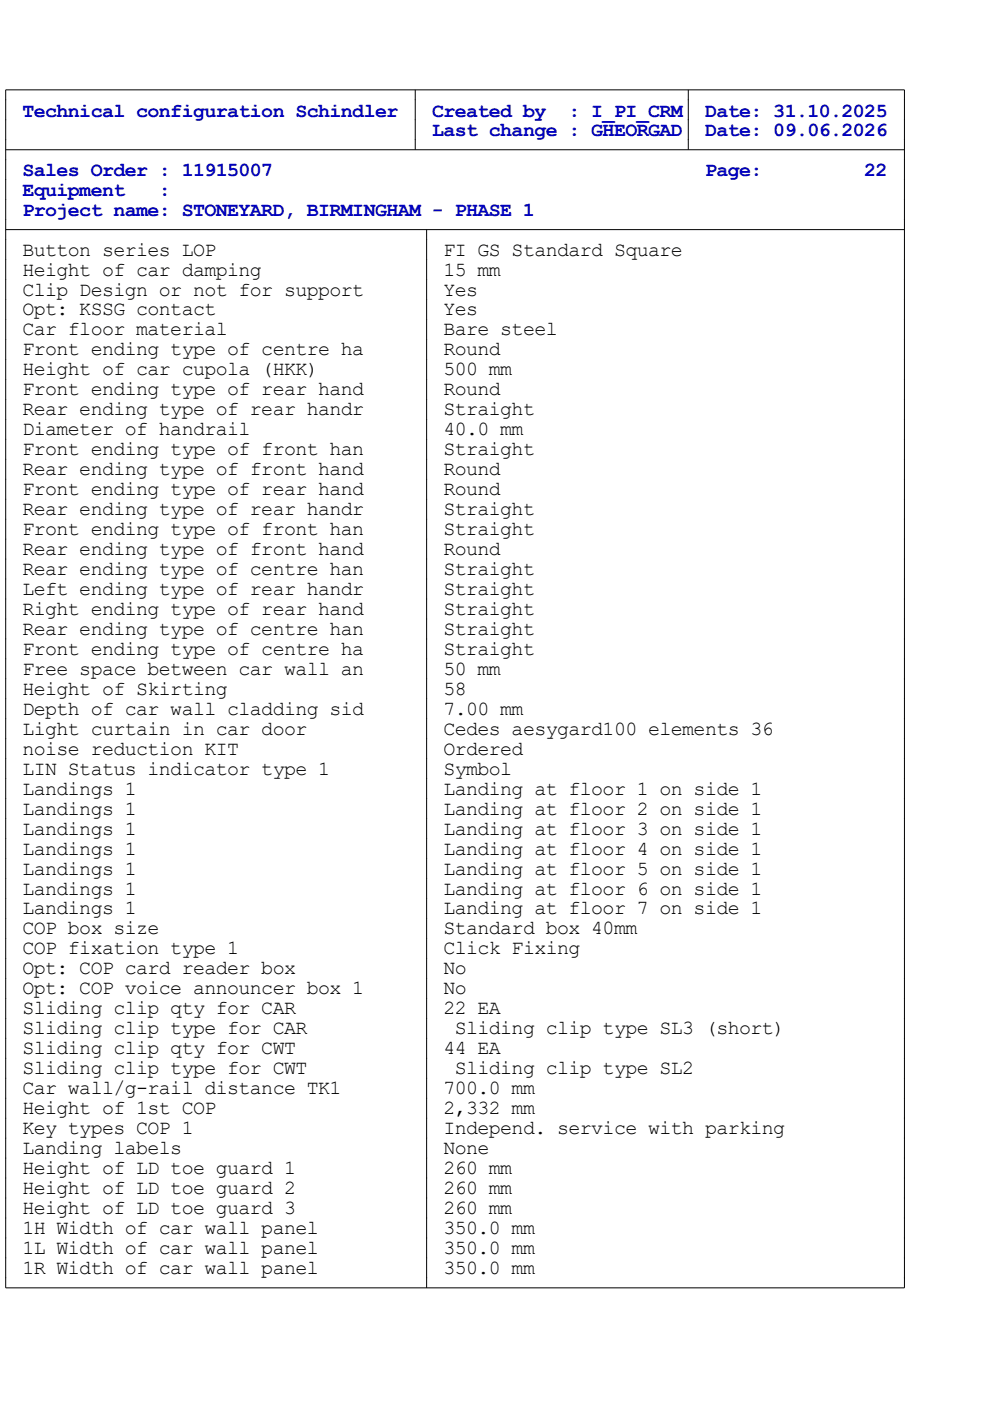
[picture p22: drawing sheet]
<svg xmlns="http://www.w3.org/2000/svg" width="210mm" height="297mm" viewBox="0 0 210 297" stroke-linecap="round" stroke-linejoin="round" font-family="sans-serif">
<defs><g id="words">
<g font-size="4.2" fill="#0000c0">
<text x="4.8" y="24.7">Technical configuration Schindler</text>
<text x="91.6" y="24.7">Created by</text>
<text x="91.6" y="28.9">Last change : GHEORGAD</text>
<text x="120.6" y="24.7">: I_PI_CRM</text>
<text x="149.5" y="24.7">Date: 31.10.2025</text>
<text x="149.5" y="28.9">Date: 09.06.2026</text>
<text x="4.8" y="37.4">Sales Order : 11915007</text>
<text x="4.8" y="41.6">Equipment</text>
<text x="33.7" y="41.6">:</text>
<text x="149.5" y="37.4">Page:</text>
<text x="183.3" y="37.4">22</text>
<text x="4.8" y="45.9">Project name: STONEYARD, BIRMINGHAM - PHASE 1</text>
</g>
<g font-size="4.2">
<text x="4.8" y="54.2">Button series LOP</text>
<text x="4.8" y="58.4">Height of car damping</text>
<text x="94" y="54.2">FI GS Standard Square</text>
<text x="94" y="58.4">15 mm</text>
<text x="4.8" y="62.7">Clip Design or not for support</text>
<text x="94" y="62.7">Yes</text>
<text x="4.8" y="66.9">Opt: KSSG contact</text>
<text x="4.8" y="71.1">Car floor material</text>
<text x="94" y="66.9">Yes</text>
<text x="94" y="71.1">Bare steel</text>
<text x="4.8" y="75.4">Front ending type of centre ha</text>
<text x="94" y="75.4">Round</text>
<text x="4.8" y="79.6">Height of car cupola (HKK)</text>
<text x="4.8" y="83.8">Front ending type of rear hand</text>
<text x="94" y="79.6">500 mm</text>
<text x="94" y="83.8">Round</text>
<text x="4.8" y="88.1">Rear ending type of rear handr</text>
<text x="94" y="88.1">Straight</text>
<text x="4.8" y="92.3">Diameter of handrail</text>
<text x="94" y="92.3">40.0 mm</text>
<text x="4.8" y="96.5">Front ending type of front han</text>
<text x="4.8" y="100.8">Rear ending type of front hand</text>
<text x="94" y="96.5">Straight</text>
<text x="94" y="100.8">Round</text>
<text x="4.8" y="105">Front ending type of rear hand</text>
<text x="94" y="105">Round</text>
<text x="4.8" y="109.2">Rear ending type of rear handr</text>
<text x="4.8" y="113.5">Front ending type of front han</text>
<text x="94" y="109.2">Straight</text>
<text x="94" y="113.5">Straight</text>
<text x="4.8" y="117.7">Rear ending type of front hand</text>
<text x="94" y="117.7">Round</text>
<text x="4.8" y="121.9">Rear ending type of centre han</text>
<text x="94" y="121.9">Straight</text>
<text x="4.8" y="126.2">Left ending type of rear handr</text>
<text x="4.8" y="130.4">Right ending type of rear hand</text>
<text x="94" y="126.2">Straight</text>
<text x="94" y="130.4">Straight</text>
<text x="4.8" y="134.6">Rear ending type of centre han</text>
<text x="94" y="134.6">Straight</text>
<text x="4.8" y="138.9">Front ending type of centre ha</text>
<text x="4.8" y="143.1">Free space between car wall an</text>
<text x="94" y="138.9">Straight</text>
<text x="94" y="143.1">50 mm</text>
<text x="4.8" y="147.3">Height of Skirting</text>
<text x="94" y="147.3">58</text>
<text x="4.8" y="151.6">Depth of car wall cladding sid</text>
<text x="4.8" y="155.8">Light curtain in car door</text>
<text x="94" y="151.6">7.00 mm</text>
<text x="94" y="155.8">Cedes aesygard100 elements 36</text>
<text x="4.8" y="160">noise reduction KIT</text>
<text x="94" y="160">Ordered</text>
<text x="4.8" y="164.3">LIN Status indicator type 1</text>
<text x="94" y="164.3">Symbol</text>
<text x="4.8" y="168.5">Landings 1</text>
<text x="4.8" y="172.7">Landings 1</text>
<text x="94" y="168.5">Landing at floor 1 on side 1</text>
<text x="94" y="172.7">Landing at floor 2 on side 1</text>
<text x="4.8" y="177">Landings 1</text>
<text x="94" y="177">Landing at floor 3 on side 1</text>
<text x="4.8" y="181.2">Landings 1</text>
<text x="4.8" y="185.4">Landings 1</text>
<text x="94" y="181.2">Landing at floor 4 on side 1</text>
<text x="94" y="185.4">Landing at floor 5 on side 1</text>
<text x="4.8" y="189.7">Landings 1</text>
<text x="94" y="189.7">Landing at floor 6 on side 1</text>
<text x="4.8" y="193.9">Landings 1</text>
<text x="94" y="193.9">Landing at floor 7 on side 1</text>
<text x="4.8" y="198.1">COP box size</text>
<text x="4.8" y="202.4">COP fixation type 1</text>
<text x="94" y="198.1">Standard box 40mm</text>
<text x="94" y="202.4">Click Fixing</text>
<text x="4.8" y="206.6">Opt: COP card reader box</text>
<text x="94" y="206.6">No</text>
<text x="4.8" y="210.8">Opt: COP voice announcer box 1</text>
<text x="4.8" y="215.1">Sliding clip qty for CAR</text>
<text x="94" y="210.8">No</text>
<text x="94" y="215.1">22 EA</text>
<text x="4.8" y="219.3">Sliding clip type for CAR</text>
<text x="96.5" y="219.3">Sliding clip type SL3 (short)</text>
<text x="4.8" y="223.5">Sliding clip qty for CWT</text>
<text x="4.8" y="227.8">Sliding clip type for CWT</text>
<text x="94" y="223.5">44 EA</text>
<text x="96.5" y="227.8">Sliding clip type SL2</text>
<text x="4.8" y="232">Car wall/g-rail distance TK1</text>
<text x="94" y="232">700.0 mm</text>
<text x="4.8" y="236.2">Height of 1st COP</text>
<text x="94" y="236.2">2,332 mm</text>
<text x="4.8" y="240.5">Key types COP 1</text>
<text x="4.8" y="244.7">Landing labels</text>
<text x="94" y="240.5">Independ. service with parking</text>
<text x="94" y="244.7">None</text>
<text x="4.8" y="248.9">Height of LD toe guard 1</text>
<text x="94" y="248.9">260 mm</text>
<text x="4.8" y="253.2">Height of LD toe guard 2</text>
<text x="4.8" y="257.4">Height of LD toe guard 3</text>
<text x="94" y="253.2">260 mm</text>
<text x="94" y="257.4">260 mm</text>
<text x="4.8" y="261.6">1H Width of car wall panel</text>
<text x="94" y="261.6">350.0 mm</text>
<text x="4.8" y="265.9">1L Width of car wall panel</text>
<text x="94" y="265.9">350.0 mm</text>
<text x="4.8" y="270.1">1R Width of car wall panel</text>
<text x="94" y="270.1">350.0 mm</text>
</g>
</g></defs>
<path d="M1.2 19h190.6v254h-190.6zM88.1 19v12.7M146 19v12.7M1.2 31.7h190.6M1.2 48.7h190.6M90.5 48.7v224.3" fill="none" stroke="#000" stroke-width=".21"/>
<use href="#words"/>
</svg>
